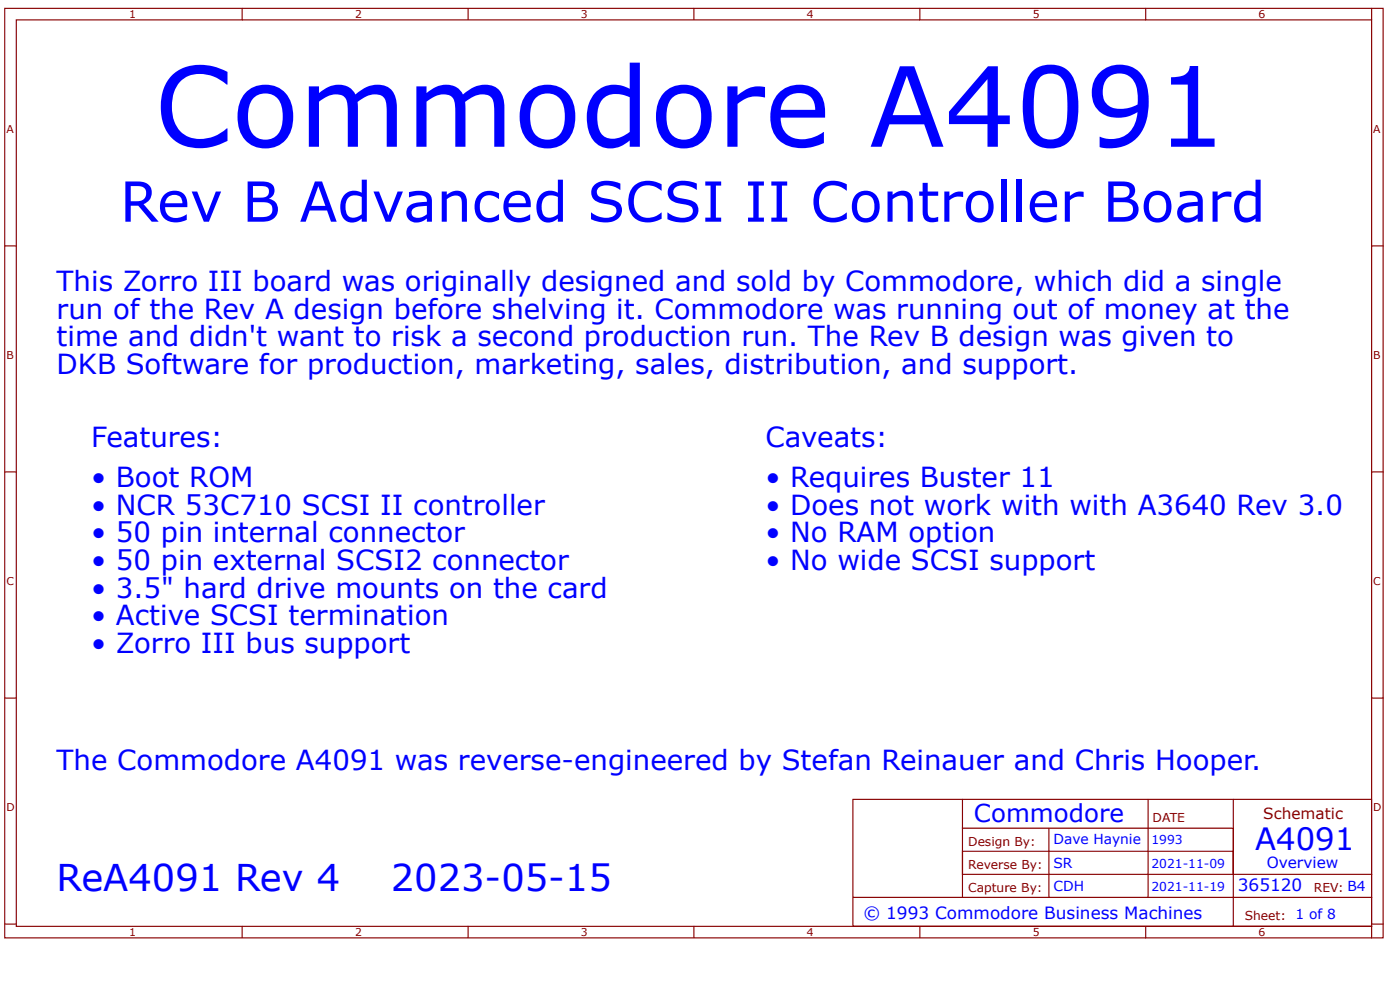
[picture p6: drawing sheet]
<svg xmlns="http://www.w3.org/2000/svg" width="297mm" height="210mm" viewBox="0 0 297 210" stroke-linecap="round" stroke-linejoin="round" font-family="sans-serif">
<defs><g id="words">
<text font-size="23.5" fill="#00f" x="32.8" y="31.1">Commodore A4091</text>
<text font-size="11.7" fill="#00f" x="25.5" y="47">Rev B Advanced SCSI II Controller Board</text>
<g font-size="7.8" fill="#00f">
<text x="12" y="188.8">ReA4091 Rev 4</text>
<text x="82.9" y="188.8">2023-05-15</text>
</g>
<text font-size="6.5" fill="#00f" x="266.3" y="180.3">A4091</text>
<g font-size="5.9" fill="#00f">
<text x="12" y="61.7">This Zorro III board was originally designed and sold by Commodore, which did a single</text>
<text x="12" y="67.5">run of the Rev A design before shelving it. Commodore was running out of money at the</text>
<text x="12" y="73.4">time and didn't want to risk a second production run. The Rev B design was given to</text>
<text x="12" y="79.3">DKB Software for production, marketing, sales, distribution, and support.</text>
<text x="19.3" y="94.7">Features:</text>
<text x="162.4" y="94.7">Caveats:</text>
<text x="19.3" y="103.2">• Boot ROM</text>
<text x="162.4" y="103.2">• Requires Buster 11</text>
<text x="19.3" y="109.1">• NCR 53C710 SCSI II controller</text>
<text x="162.4" y="109.1">• Does not work with with A3640 Rev 3.0</text>
<text x="19.3" y="115">• 50 pin internal connector</text>
<text x="162.4" y="115">• No RAM option</text>
<text x="19.3" y="120.8">• 50 pin external SCSI2 connector</text>
<text x="162.4" y="120.8">• No wide SCSI support</text>
<text x="19.3" y="126.7">• 3.5&quot; hard drive mounts on the card</text>
<text x="19.3" y="132.6">• Active SCSI termination</text>
<text x="19.3" y="138.5">• Zorro III bus support</text>
<text x="12" y="163.1">The Commodore A4091 was reverse-engineered by Stefan Reinauer and Chris Hooper.</text>
</g>
<text font-size="5.2" fill="#00f" x="206.6" y="174.4">Commodore</text>
<g font-size="3.6" fill="#00f">
<text x="262.6" y="188.8">365120</text>
<text x="183.2" y="194.9">© 1993 Commodore Business Machines</text>
</g>
<text font-size="3.3" fill="#800" x="268" y="173.6">Schematic</text>
<text font-size="3.3" fill="#00f" x="268.7" y="183.9">Overview</text>
<g font-size="2.9" fill="#00f">
<text x="223.5" y="179">Dave Haynie</text>
<text x="223.5" y="183.9">SR</text>
<text x="223.5" y="188.8">CDH</text>
</g>
<g font-size="2.6" fill="#800">
<text x="205.4" y="179.3">Design By:</text>
<text x="244.5" y="174.4">DATE</text>
<text x="205.4" y="184.1">Reverse By:</text>
<text x="205.4" y="189">Capture By:</text>
<text x="278.8" y="189">REV: B4</text>
<text x="264.1" y="195.2">Sheet: 1 of 8</text>
</g>
<g font-size="2.6" fill="#00f">
<text x="244.3" y="179">1993</text>
<text x="244.3" y="183.9">2021-11-09</text>
<text x="244.3" y="188.8">2021-11-19</text>
</g>
<g font-size="2.3" fill="#800">
<text x="27.4" y="3.9">1</text>
<text x="75.3" y="3.9">2</text>
<text x="123.3" y="3.9">3</text>
<text x="171.2" y="3.9">4</text>
<text x="219.1" y="3.9">5</text>
<text x="267" y="3.9">6</text>
<text x="1.4" y="28.2">A</text>
<text x="291.3" y="28.2">A</text>
<text x="1.4" y="76.1">B</text>
<text x="291.3" y="76.1">B</text>
<text x="1.4" y="124">C</text>
<text x="291.3" y="124">C</text>
<text x="1.4" y="171.9">D</text>
<text x="291.3" y="171.9">D</text>
<text x="27.4" y="198.5">1</text>
<text x="75.3" y="198.5">2</text>
<text x="123.3" y="198.5">3</text>
<text x="171.2" y="198.5">4</text>
<text x="219.1" y="198.5">5</text>
<text x="267" y="198.5">6</text>
</g>
</g></defs>
<g fill="none" stroke="#800" stroke-width=".24">
<path d="M1 1.8h292.4v197h-292.4zM3.5 4.2h287.5v192.2h-287.5zM51.4 1.8v2.4M99.3 1.8v2.4M147.2 1.8v2.4M195.1 1.8v2.4M243.1 1.8v2.4M291 1.8v2.4M1 52.1h2.5M291 52.1h2.4M1 100.1h2.5M291 100.1h2.4"/>
<path d="M1 148h2.5M291 148h2.4M181 169.5h110v26.9h-110zM204.2 175.6h57.4v14.7h-57.4zM204.2 169.5v6.1M222.5 175.6v14.7M243.6 169.5v20.8M261.6 169.5v15.9h29.4M1 195.9h2.5M51.4 196.4v2.4M99.3 196.4v2.4M147.2 196.4v2.4"/>
<path d="M181 190.3h23.2M195.1 196.4v2.4M204.2 180.5h57.4v4.9h-57.4zM243.1 196.4v2.4M291 196.4v2.4M291 195.9h2.4M291 190.3h-29.4v6.1"/>
</g>
<use href="#words"/>
</svg>
